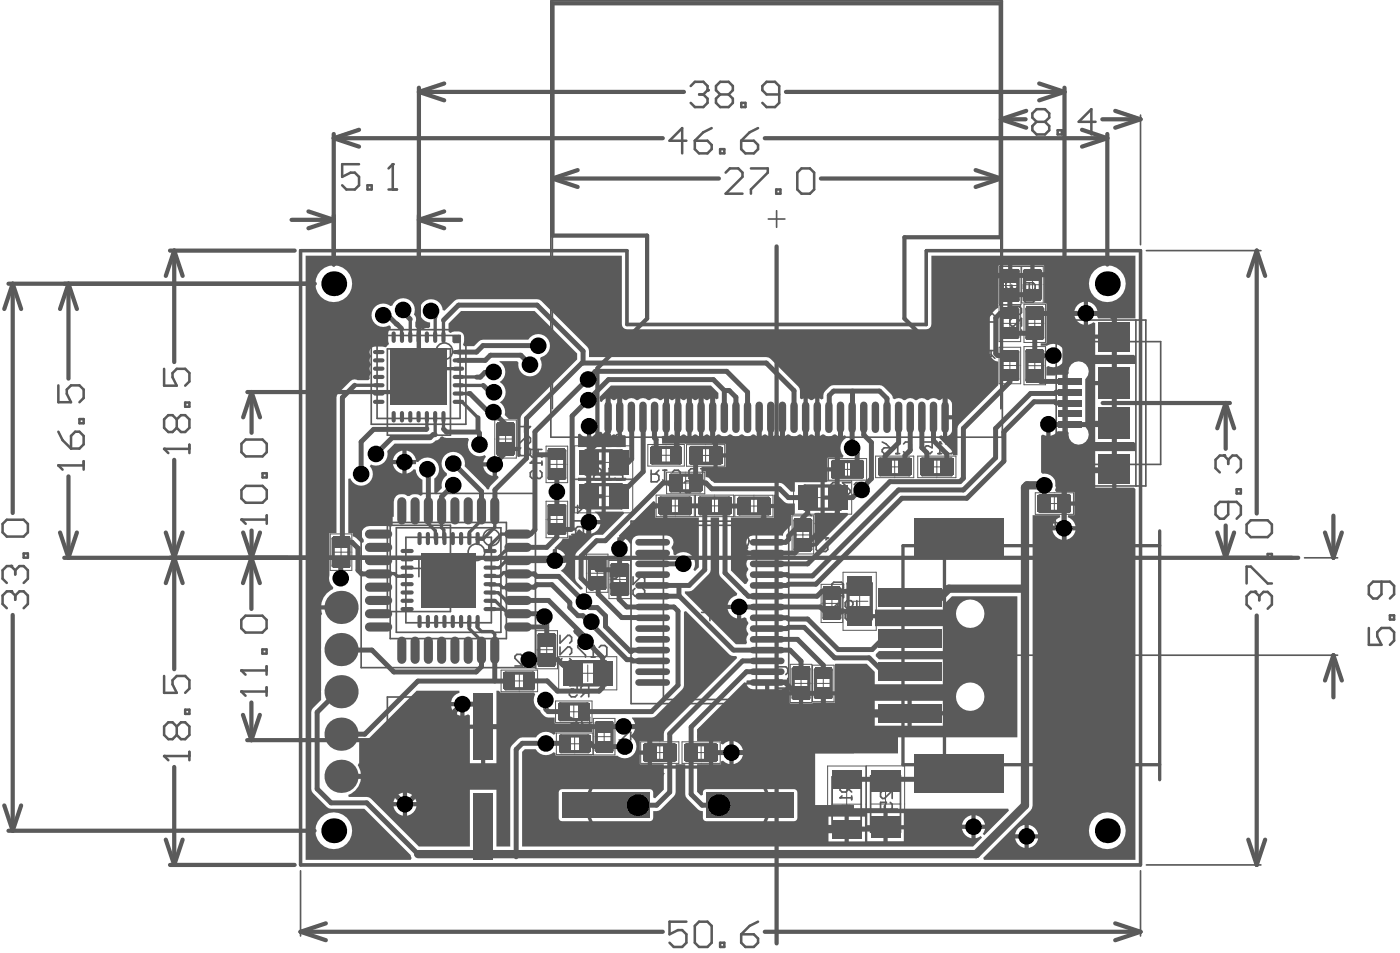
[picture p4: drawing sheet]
<svg xmlns="http://www.w3.org/2000/svg" width="140mm" height="95mm" viewBox="0 0 140 95" stroke-linecap="round" stroke-linejoin="round" font-family="sans-serif">
<path d="M30.1 25h32.6v7.4h30v-7.4h21.4v61.4h-84z" fill="none" stroke="#787878" stroke-width=".33"/>
<g fill="none" stroke="#5a5a5a" stroke-width=".1">
<path d="M99.9 34.7h2.2v3.7h-2.2zM99.9 30.5h2.2v3.6h-2.2zM100 26.6h2.1v3.8h-2.1zM100.2 36.5h1.7M100.2 32.3h1.7M100.2 28.5h1.7M100.2 35.2h1.6v2.7h-1.6zM100.2 31h1.6v2.7h-1.6zM100.3 27.1h1.5v2.9h-1.5zM101 31.5v1.6M101 35.7v1.7M101.1 27.7v1.7"/>
<path d="M102.2 26.6h2.2v3.7h-2.2zM102.4 30.4h2.2v3.8h-2.2zM102.4 34.6h2.2v3.9h-2.2zM102.5 28.5h1.6M102.5 27.1h1.6v2.7h-1.6zM102.7 36.5h1.6M102.7 32.3h1.6M102.7 30.9h1.6v2.9h-1.6zM102.7 35.1h1.6v2.9h-1.6zM103.3 27.6v1.7M103.5 31.5v1.6M103.5 35.7v1.7"/>
<path d="M33 53.4h2.2v3.6h-2.2zM33.3 55.2h1.6M33.3 53.8h1.6v2.8h-1.6zM34.1 54.4v1.6M49.5 42h2.2v3.8h-2.2zM49.7 43.9h1.7M49.8 42.4h1.6v2.9h-1.6zM50.6 43v1.7M54.6 44.6h2.2v3.6h-2.2zM54.6 50.1h2.2v3.6h-2.2zM54.9 51.9h1.6M54.9 46.4h1.6"/>
<path d="M54.9 50.6h1.6v2.7h-1.6zM54.9 45h1.6v2.8h-1.6zM55.7 45.6v1.6M55.7 51.1v1.7M57.5 44.6h5.8v3.3h-5.8zM57.5 47.9h5.8v3.4h-5.8zM58.6 48.4h3.6v2.4h-3.6zM58.6 45.1h3.6v2.3h-3.6zM58.7 55.4h2.1v3.8h-2.1zM58.9 57.3h1.7M59 55.8h1.5v2.9h-1.5zM59.6 49.6h1.6"/>
<path d="M59.6 46.2h1.6M59.7 56.5v1.6M60.4 45.4v1.6M60.4 48.8v1.6M60.9 56h2.2v3.8h-2.2zM61.2 57.9h1.6M61.2 56.5h1.6v2.9h-1.6zM62 57.1v1.7M64.8 44.4h3.7v2.2h-3.7zM65.3 44.7h2.7v1.6h-2.7zM65.6 49.5h3.9v2.1h-3.9zM65.8 45.5h1.7"/>
<path d="M66.1 49.8h2.9v1.5h-2.9zM66.6 44.7v1.6M66.7 47.2h3.8v2.2h-3.8zM66.7 50.6h1.7M67.1 47.5h2.9v1.6h-2.9zM67.5 49.7v1.7M67.8 48.3h1.6M68.6 47.4v1.7M68.7 44.4h3.8v2.2h-3.8zM69.1 44.7h2.9v1.6h-2.9zM69.6 49.5h3.8v2.1h-3.8zM69.8 45.5h1.6"/>
<path d="M70 49.8h2.9v1.5h-2.9zM70.6 44.7v1.6M70.7 50.6h1.6M71.5 49.7v1.7M73.5 49.5h3.8v2.2h-3.8zM74 49.8h2.9v1.6h-2.9zM74.6 50.6h1.6M75.4 49.7v1.7M79.2 51.6h2.2v3.8h-2.2zM79.4 48.1h5.8v3.3h-5.8zM79.5 53.5h1.6M79.5 52h1.6v2.9h-1.6z"/>
<path d="M80.3 52.6v1.7M80.5 48.6h3.6v2.3h-3.6zM81.5 49.7h1.6M82.1 58.4h2.2v3.8h-2.2zM82.3 48.9v1.7M82.4 58.9h1.6v2.9h-1.6zM82.9 45.8h3.8v2.2h-3.8zM83.2 59.5v1.6M83.3 46.1h2.9v1.6h-2.9zM84 46.9h1.6M84.3 57.2h3.4v5.8h-3.4zM84.8 46.1v1.6"/>
<path d="M84.8 58.3h2.4v3.6h-2.4zM86 59.3v1.6M87.6 45.6h3.8v2.1h-3.8zM88 45.9h3v1.6h-3zM88.7 46.7h1.6M89.5 45.8v1.7M91.8 45.6h3.8v2.1h-3.8zM92.3 45.9h2.9v1.6h-2.9zM92.9 46.7h1.6M93.7 45.8v1.7M103.6 49.3h3.8v2.1h-3.8zM104 49.5h2.9v1.6h-2.9z"/>
<path d="M104.6 50.3h1.7M104.7 54.7h3.6v2.2h-3.6zM105.1 55h2.8v1.6h-2.8zM105.5 49.5v1.7M105.7 55.8h1.6M106.5 55v1.6M50.1 67h3.7v2.1h-3.7zM50.6 67.3h2.7v1.5h-2.7zM51.1 68.1h1.7M52 67.2v1.7M53.6 63h2.2v3.8h-2.2zM53.9 64.9h1.6"/>
<path d="M53.9 63.5h1.6v2.9h-1.6zM54.7 64.1v1.7M55.6 70.1h3.6v2.1h-3.6zM55.7 73.3h3.6v2.1h-3.6zM55.9 65.6h5.8v3.4h-5.8zM56 70.4h2.8v1.5h-2.8zM56.1 73.6h2.8v1.5h-2.8zM56.6 71.1h1.6M56.7 74.3h1.6M57 66.1h3.6v2.4h-3.6zM57.4 70.3v1.7M57.5 73.5v1.7"/>
<path d="M58 67.3h1.6M58.8 66.5v1.6M59.4 71.8h2.1v3.7h-2.1zM59.6 73.6h1.7M59.7 72.3h1.5v2.7h-1.5zM60.4 72.8v1.7M64.1 74.1h3.8v2.2h-3.8zM64.5 74.4h3v1.6h-3zM65.2 75.2h1.6M66 74.4v1.6M68.2 74.1h3.8v2.2h-3.8zM68.7 74.4h2.9v1.6h-2.9z"/>
<path d="M69.3 75.2h1.7M70.1 74.4v1.6M79.1 66.4h2.1v3.8h-2.1zM79.3 68.3h1.7M79.3 66.9h1.6v2.9h-1.6zM80.1 67.5v1.6M81.3 66.5h2.1v3.6h-2.1zM81.5 68.3h1.7M81.6 66.9h1.5v2.8h-1.5zM82.4 67.5v1.6M82.4 60.3h1.7M82.8 76.6h3.8v7.6h-3.8z"/>
<path d="M83.2 77.6h3v5.5h-3zM84.7 78.9v3M85.2 60.1h1.6M86.7 76.5h3.8v7.7h-3.8zM87.1 77.5h3v5.7h-3zM88.6 78.9v3M83.2 80.4h3M87.1 80.4h3"/>
</g>
<g fill="none" stroke="#5a5a5a" stroke-width=".17">
<path d="M55.1 .1h45.2v43.6h-45.2zM55.3 17.4v23.4M100.1 11.5v29.3M114.1 11.5v13M37.1 33h9.5v9.4h-9.5zM37.7 33.5h8.3v8.3h-8.3zM38.8 34.9h6.3v8.6h-6.3zM41 37.7h1.7M41.1 39.2h1.6M41.9 36.8v1.7M41.9 38.4v1.6M76.9 21.9h1.6"/>
<path d="M77.7 21.1v1.6M98.4 32.2h.1M98.4 32.2h1.1M98.6 32l-.2 .2M99.1 35v.6l-.1 .2h-.4l-.2-.2v-.6h1.1M99.1 30.8v.6l-.1 .2h-.4l-.2-.2v-.6h1.1M99.1 35.4l.4 .4M99.1 31.2l.4 .4M99.5 36.8h-1.1l.6-.6v.8M99.5 32v.4M100.8 28.1l-.2 .2v.4l.2 .2h.2M101 28.9h.1"/>
<path d="M101 33.2h.1M101 33.2h1.2M101.2 28.7l-.2 .2M101.2 28.5v.2M101.2 31.4l-.2-.2v-.3l.2-.2h.8l.2 .2v.3l-.2 .2M101.2 31.8l-.2 .2v.4l.2 .2h.2l.8-.8v.8M101.2 33l-.2 .2M101.4 27v.5l-.2 .2h-.4l-.2-.2v-.5h1.2M101.4 27.4l.4 .3M101.6 28.1l.2 .2v.4l-.2 .2h-.2l-.2-.2M102.2 33v.4M102.6 29.4l-.2 .2v.4l.2 .2h.8l.1-.2v-.4l-.1-.2"/>
<path d="M103 28.3v.5l.2 .2h.2l.1-.2v-.3l-.1-.2h-.8l-.2 .2v.3l.2 .2M106.7 34.1h9.4v12.3h-9.4zM111.5 39.5v1.6M113.6 32v16.5l1 .1v-16.6h-8.9v16.6h7.9M114.7 25h11.4M32 55l-.2-.1h-.1l-.2 .1v.4l.2 .2h.1l.2-.2M32 55l.2-.1h.2l.2 .1v.4l-.2 .2h-.2l-.2-.2M32 55v.4M32.2 53.7v.6l-.2 .2h-.3l-.2-.2v-.6h1.1M32.2 54.1l.4 .4M36.1 49.3h17.5v17.4h-17.5zM38.8 52.5h6.3v8.6h-6.3z"/>
<path d="M39 52.2h11.7v11.6h-11.7zM39.6 52.8h10.5v10.4h-10.5zM40.6 53.7h8.6v8.5h-8.6zM41.1 56.8h1.6M41.9 56v1.6M44 58h1.7M44.8 57.2v1.7M44.9 57.1v1.7M51.9 43.6v.8l.8-.8h.2l.2 .2v.4l-.2 .2M52.1 44.8l-.2 .2v.3l.2 .2h.8l.2-.2v-.3l-.2-.2M52.5 42.4v.8l.6-.6h-1.2M53.1 46.3h.1"/>
<path d="M53.1 46.3h1.1M53.2 47.1l-.1 .1v.4l.1 .2h.2M53.2 46.1l-.1 .2M53.4 47.8h.1M53.6 47.6l-.2 .2M53.6 47.4v.2M53.8 44.9v.6l-.2 .2h-.4l-.1-.2v-.6h1.1M53.8 45.3l.4 .4M54 47.1l.2 .1v.4l-.2 .2h-.2l-.2-.2M54.2 46.1v.4M57.2 53.4h1.2v-.6l-.2-.2h-.4l-.2 .2v.6M57.2 52.6l.4 .4"/>
<path d="M57.2 51.9v.4M57.2 52.1h1.2M57.8 50.5v.8l.6-.6h-1.2M58.4 52.1h.1M58.4 52.1l-.2 .2M59.4 44h.6l.2-.2v-.2l-.2-.2h-.4l-.2 .2v.8l.2 .2h.4l.2-.2M59.6 47.4l-.2-.2v-.2l.2-.2h.4l.2 .2v.2l-.2 .2M59.6 47.4l-.2 .2v.2l.2 .2h.4l.2-.2v-.2l-.2-.2M59.6 47.4h.4M60.7 48h.4M60.7 44.6h.4M60.9 46.8h.1"/>
<path d="M60.9 43.4h.1M60.9 43.4v1.2M60.9 46.8v1.2M60.9 46.8l.2 .2M60.9 43.4l.2 .2M61.1 57.2l.2-.2h.2l.2 .2v.6h-.4l-.2-.2zM61.3 58.2l-.2 .2v.4l.2 .2h.7l.2-.2v-.4l-.2-.2M61.5 43.6l.2-.2h.4l.2 .2v.8l-.2 .2h-.4l-.2-.2M61.5 47l.2-.2h.4l.2 .2v.8l-.2 .2h-.4l-.2-.2M62.2 57l-.2 .4-.3 .4M63.1 52.1h15.8v18.2h-15.8zM63.3 57.6v.8l.8-.8h.2l.2 .2v.4l-.2 .2"/>
<path d="M63.5 58.8l-.2 .2v.4l.2 .2h.8l.2-.2v-.4l-.2-.2M65.1 47v1.2h.6l.2-.2v-.4l-.2-.2h-.6M65.9 47l-.4 .4M66.3 48l.2 .2M66.3 47h.4M66.4 52.5h9.3v17.4h-9.3zM66.5 48.2h.1M66.5 47v1.2M67.3 47.2l.2-.2h.4l.1 .2v.4l-.1 .2h-.2l-.4-.2v.7l.7 .7v.2M67.3 48.2h.7M67.3 48.1h.7M68.4 48.3l.2-.2h.4l.2 .2v.7l-.2 .2h-.4l-.2-.2"/>
<path d="M69.7 47l-.2-.2h-.4l-.2 .2v.8l.2 .2h.4l.2-.2M70.1 46.8h.4M70.1 47.8l.2 .2M70.3 48h.1M70.3 46.8v1.2M71.1 46.8h.3M71.1 47.8l.1 .2M71.2 48h.1M71.2 46.8v1.2M74.5 52.1l-.2-.2h-.3l-.2 .2v.8l.2 .2h.3l.2-.2M74.9 51.9h.4M74.9 52.9l.2 .2"/>
<path d="M75.1 53.1h.1M75.1 51.9v1.2M75.9 52.1l.2-.2h.4l.2 .2v.2l-.2 .2M76.3 52.5h.2M76.5 52.5l.2 .2M76.7 52.7h.1M76.7 52.7v.2l-.2 .2h-.4l-.2-.2M81.2 51.5l-.2-.2h-.4l-.2 .2v.8l.2 .2h.4l.2-.2M81.5 51.3h.4M81.5 52.3l.2 .2M81.6 53.6v.4M81.6 53.8h1.2"/>
<path d="M81.7 52.5h.1M81.7 51.3v1.2M81.8 54.3l-.2 .2v.4l.2 .2h.8l.2-.2v-.4l-.2-.2M82.8 53.8h.1M82.8 53.8l-.2 .2M83.2 59.5h.1M83.2 59.5h1.2M83.3 51.3h-.8l.8 .8v.2l-.2 .2h-.4l-.2-.2M83.4 59l-.2-.2v-.4l.2-.2h.8l.2 .2v.4l-.2 .2M83.4 59.3l-.2 .2M83.9 48.4l-.2-.2h-.4l-.2 .2v.8l.2 .2h.4l.2-.2M84.4 59.3v.4"/>
<path d="M85.1 48.2h-.8l.8 .8v.2l-.2 .2h-.4l-.2-.2M85.4 48.4l.2-.2h.4l.2 .2v.2l-.2 .2M85.8 48.8h.2M86 48.8l.2 .2M86.2 49h.1M86.2 49v.2l-.2 .2h-.4l-.2-.2M88.3 45l.2-.2h.5v.3l-.2 .2h-.3l-.2-.2zM88.3 44.2l.3 .2 .4 .4M89.6 45.3h.4M89.8 44.2h.1M89.8 44.2v1.1M89.8 44.2l.2 .2"/>
<path d="M90.4 44.4l.2-.2h.4l.2 .2v.7l-.2 .2h-.4l-.2-.2M92.5 44.2h.7v.6l-.3-.2h-.2l-.2 .2v.3l.2 .2h.4l.1-.2M93.8 45.3h.4M94 44.2h.1M94 44.2v1.1M94 44.2l.2 .2M94.6 44.4l.2-.2h.4l.2 .2v.7l-.2 .2h-.4l-.2-.2M104.6 51.8l-.2-.1h-.4l-.2 .1v.8l.2 .2h.4l.2-.2M105.6 51.7v1.1l-.6-.6h.8M110.6 40.3h1.7M112.6 52.9v25.2M130.5 55.8h3.3"/>
<path d="M38.8 69.7h6.3v8.6h-6.3zM41.1 74h1.6M41.9 73.1v1.7M52.3 65.6l-.2-.2h-.4l-.2 .2v.2l.8 .8h-.8M53.1 66.2l-.4 .4M53.4 66.2h-.5l-.2-.2v-.4l.2-.2h.5v1.2M56 63.5v.8l.8-.8h.2l.2 .2v.4l-.2 .2M56 64.7v.7l.8-.7h.2l.2 .2v.3l-.2 .2M56.2 65.8l-.2 .2v.4l.2 .2h.8l.2-.2v-.4l-.2-.2M57 68.5h.7v.6l-.4-.2h-.1l-.2 .2v.4l.2 .1h.3l.2-.1M57 71.7l.4 .2 .4 .4M57 72.5l.2-.2h.6v.4l-.2 .1h-.4l-.2-.1z"/>
<path d="M58.5 69.3l-.4 .3M58.6 64.5h-.8v.2l.8 .8v.2M58.6 72.5l-.4 .3M58.9 69.3h-.6l-.2-.2v-.4l.2-.2h.6v1.1M59 72.5h-.6l-.2-.2v-.4l.2-.2h.6v1.1M59.2 65.7h.3M59.3 64.5h.1M59.3 64.5v1.2M59.3 64.5l.2 .2M59.9 64.7l.2-.2h.4l.2 .2v.8l-.2 .2h-.4l-.2-.2M61.9 75.1h1.2v-.6l-.2-.2h-.4l-.2 .2v.6M61.9 74h.2l.8-.8h.2v.8"/>
<path d="M61.9 74.3l.4 .4M65.1 76.7l-.2-.2h-.4l-.2 .2v.8l.2 .2h.4l.2-.2M65.5 76.7l.2-.2h.4l.2 .2v.2l-.2 .2M65.9 77.1h.2M66.1 77.1l.2 .2M66.3 77.3h.1M66.3 77.3v.2l-.2 .2h-.4l-.2-.2M70.1 73.3l-.2-.2v-.2l.2-.2h.3l.2 .2v.2l-.2 .2M70.1 73.3l-.2 .2v.2l.2 .2h.3l.2-.2v-.2l-.2-.2M70.1 73.3h.3M70.2 61.2h1.6M71 60.4v1.6"/>
<path d="M71 72.9l.2-.2h.4l.2 .2v.8l-.2 .2h-.4l-.2-.2M77.6 68h.1M77.6 69l.2-.2h.8l.2 .2v.4l-.2 .1h-.8l-.2-.1zM77.6 68h1.2M77.8 67.4l-.2-.2v-.4l.2-.2h.8l.2 .2v.4l-.2 .2M77.8 67.8l-.2 .2M78.8 67.8v.4M83.2 77.6h3v5.5h-3zM83.9 69.8h1.1v-.6l-.2-.2h-.4l-.2 .2v.6M83.9 69l.3 .4M84 79.7h.1M84 79.7h1.2"/>
<path d="M84.2 79.5l-.2 .2M84.4 60.9h-1.2l.6-.6v.8M84.4 67.9v.5l.2 .2h.2l.2-.2v-.3l-.2-.2h-.8l-.1 .2v.3l.1 .2M84.7 61.2l-.1 .2v.4l.1 .2h.8l.2-.2v-.4l-.2-.2M84.8 78.4v.6l-.2 .2h-.4l-.2-.2v-.6h1.2M84.8 78.8l.4 .4M85.2 79.5v.4M85.7 60v.8h-.6l.2-.4v-.2l-.2-.2h-.4l-.1 .2v.4l.1 .2M87.1 77.5h3v5.7h-3zM88.3 78.6l-.2-.1v-.4l.2-.2h.8l.2 .2v.4l-.2 .1M88.3 79l-.2 .2v.4l.2 .2h.2l.8-.8v.8M101.7 65.5h32.1"/>
<path d="M30.1 87v6.6M84 80.7l.2-.2h.8l.2 .2v.4l-.2 .2h-.8l-.2-.2zM89.1 80.2l.2 .2v.4l-.2 .2h-.4l-.2-.2v-.2l.2-.4h-.6v.8M114.1 87v6.6M114.7 86.4h11.4"/>
<circle cx="44.4" cy="35.1" r=".83"/>
<circle cx="47.7" cy="55.2" r=".83"/>
<circle cx="49.2" cy="53.7" r=".83"/>
<circle cx="74.1" cy="54.1" r=".83"/>
</g>
<g fill="none" stroke="#5a5a5a" stroke-width=".33">
<path d="M30.1 25h32.6v7.5h30v-7.5h21.4v61.4h-84zM100.2 35.2h1.6v2.7h-1.6zM100.2 31h1.6v2.7h-1.6zM100.3 27.1h1.5v2.9h-1.5zM102.5 27.1h1.6v2.7h-1.6zM102.7 30.9h1.6v2.9h-1.6zM102.7 35.1h1.6v2.9h-1.6zM33.3 53.8h1.6v2.8h-1.6zM49.8 42.4h1.6v2.9h-1.6zM54.9 45h1.6v2.8h-1.6zM54.9 50.6h1.6v2.7h-1.6zM58.6 45.1h3.6v2.3h-3.6z"/>
<path d="M58.6 48.4h3.6v2.4h-3.6zM59 55.8h1.5v2.9h-1.5zM61.2 56.5h1.6v2.9h-1.6zM65.3 44.7h2.7v1.6h-2.7zM66.1 49.8h2.9v1.5h-2.9zM67.1 47.5h2.9v1.6h-2.9zM69.1 44.7h2.9v1.6h-2.9zM70 49.8h2.9v1.5h-2.9zM74 49.8h2.9v1.6h-2.9zM79.5 52h1.6v2.9h-1.6zM80.5 48.6h3.6v2.3h-3.6zM82.4 58.9h1.6v2.9h-1.6z"/>
<path d="M83.3 46.1h2.9v1.6h-2.9zM84.8 58.3h2.4v3.6h-2.4zM88 45.9h3v1.6h-3zM92.3 45.9h2.9v1.6h-2.9zM94.6 54.5l-.1 1v20.3l.1 .6M104 49.5h2.9v1.6h-2.9zM105.1 55h2.8v1.6h-2.8zM116 54.5h-25.7v21.9h25.7M116 53.1v24.8M50.6 67.3h2.7v1.5h-2.7zM53.9 63.5h1.6v2.9h-1.6zM56 70.4h2.8v1.5h-2.8z"/>
<path d="M56.1 73.6h2.8v1.5h-2.8zM57 66.1h3.6v2.4h-3.6zM59.7 72.3h1.5v2.7h-1.5zM64.5 74.4h3v1.6h-3zM68.7 74.4h2.9v1.6h-2.9zM73.1 76.7h-10.5a3.8 3.8 0 0 0-3.9 3.8 3.8 3.8 0 0 0 3.9 3.8M73.1 76.7a3.8 3.8 0 0 1 3.8 3.8 3.8 3.8 0 0 1-3.8 3.8M79.3 66.9h1.6v2.9h-1.6zM81.6 66.9h1.5v2.8h-1.5zM62.6 84.3h10.5"/>
</g>
<g fill="none" stroke="#5a5a5a" stroke-width=".42">
<path d="M33.4 13.4v13M33.4 13.8l2.5 .9M33.4 13.8h32.9M35.9 13l-2.5 .8M41.9 8.8v29.6M41.9 9.2l2.5 .8M41.9 9.2h26.5M44.4 8.3l-2.5 .9M55.3 17.8l2.5 .9M55.3 17.8h16.6M57.8 17l-2.5 .8M76.5 13.8h34.3"/>
<path d="M78.6 9.2h27.9M82.1 17.8h18M97.6 17l2.5 .8M100.1 11.9l2.6 .9M100.1 11.9h2.5M100.1 17.8l-2.5 .9M102.7 11.1l-2.6 .8M104 8.3l2.5 .9M106.5 9.2l-2.5 .8M106.5 8.8v46.5M108.2 13l2.6 .8M110.3 11.9h3.8"/>
<path d="M110.8 13.4v13M110.8 13.8l-2.6 .9M111.6 11.1l2.5 .8M114.1 11.9l-2.5 .9M.8 28.4h30.7M1.3 28.4l-.9 2.5M1.3 28.4v22.9M1.3 28.4l.8 2.5M6.9 28.4v9.4M6.9 28.4l.8 2.5M6.9 28.4l-.9 2.5M17 25h12.5"/>
<path d="M17.4 25v11.2M17.4 25l.9 2.6M17.4 25l-.8 2.6M24.7 39.2h16.4M25.2 39.2v4.1M25.2 39.2l-.9 2.5M25.2 39.2l.8 2.5M29.2 22h4.2M30.9 21.1l2.5 .9M33.4 22l-2.5 .8M41.9 22l2.5 .8M41.9 22h4.2"/>
<path d="M44.4 21.1l-2.5 .9M77.7 24.6v69.7M125.7 25l-.8 2.6M125.7 25v26.3M125.7 25l.9 2.6M6 53.2l.9 2.6M6.4 55.8h35.9M6.9 47.6v8.2M7.7 53.2l-.8 2.6M16.6 53.2l1.7 5.1M17.4 46v20.9M18.3 53.2l-1.7 5.1"/>
<path d="M24.3 58.3l.9-2.5v5.1M24.3 53.2l1.7 5.1M25.2 53v2.8l.8-2.6M43 55.8h86.9M95.5 43.6v-6.8l-5-5v-8.1h9.6v-23.4h-44.8v23.2h9.4v8.3l-4.9 5v6.8M110.3 40.3h12.7M121.8 53.2l.8 2.6M122.6 40.3l-.8 2.5M122.6 40.3v4.6M122.6 52.5v3.3M122.6 40.3l.9 2.5M123.5 53.2l-.9 2.6"/>
<path d="M132.5 53.2l.9 2.6M133.4 51.5v4.3M134.2 53.2l-.8 2.6M1.3 61.5v21.5M17.4 76.7v9.7M24.3 71.4l.9 2.6M24.7 74h14.1M25.2 70.2v3.8M26 71.4l-.8 2.6M125.7 61.5v24.9M133.4 65.5l.8 2.5M133.4 65.5l-.9 2.5"/>
<path d="M133.4 65.5v4.2M.4 80.5l.9 2.5M.8 83h30.7M2.1 80.5l-.8 2.5M16.6 83.9l.8 2.5M17 86.4h12.5M18.3 83.9l-.9 2.5M30.1 93.1l2.5 .9M30.1 93.1h36.2M32.6 92.3l-2.5 .8M76.5 93.1h37.6M111.6 92.3l2.5 .8"/>
<path d="M114.1 93.1l-2.5 .9M124.9 83.9l.8 2.5M126.6 83.9l-.9 2.5"/>
</g>
<g fill="none" stroke="#5a5a5a" stroke-width=".25">
<path d="M35.9 16.4h-1.7v1.3l.9-.4h.4l.4 .4v.8l-.4 .4h-.8l-.5-.4M36.8 18.5h.4v.4h-.4zM38.9 18.9h.8M39.3 16.4h.1M39.3 16.4v2.5M39.3 16.4l-.4 .4M68.7 14.1h-1.7l1.2-1.3v2.5M69.1 8.6l.4-.4h.9l.4 .4v.4M69.5 14.1h1.3l.4 .4v.4l-.4 .4h-.9l-.4-.4zM69.9 9.4h.5M70.4 9.4l.4 .5v.4l-.4 .4h-.9l-.4-.4M70.8 9h.1"/>
<path d="M70.8 9l-.4 .4M71.2 12.8l-.8 .4-.9 .9M72 14.9h.5v.4h-.5zM72 9.4l-.4 .5v.4l.4 .4h.9l.4-.4v-.4l-.4-.5M72 9.4l-.4-.4v-.4l.4-.4h.9l.4 .4v.4l-.4 .4M72 9.4h.9M72.6 17.3l.4-.5h.9l.4 .5v.4l-1.7 1.7h1.7M74.1 14.1h1.3l.4 .4v.4l-.4 .4h-.8l-.5-.4zM74.2 10.3h.4v.4h-.4zM75.1 16.8h1.7v.5l-1.7 1.6v.5M75.8 12.8l-.8 .4-.9 .9M77.7 18.9h.4v.5h-.4z"/>
<path d="M78 9.4h-1.3l-.4-.4v-.4l.4-.4h.8l.5 .4v1.7l-.5 .4h-.8l-.4-.4M79.8 17.3l.4-.5h.8l.4 .5v1.6l-.4 .5h-.8l-.4-.5zM103.7 12.2l-.4-.4v-.5l.4-.4h.8l.5 .4v.5l-.5 .4M103.7 12.2l-.4 .4v.4l.4 .4h.8l.5-.4v-.4l-.5-.4M103.7 12.2h.8M105.8 13h.4v.4h-.4zM109.6 12.2h-1.7l1.3-1.3v2.5M5.8 38.5v1.7h1.3l-.4-.8v-.5l.4-.4h.8l.5 .4v.9l-.5 .4M16.4 36.9v1.6h1.3l-.4-.8v-.4l.4-.4h.8l.4 .4v.8l-.4 .4M.3 52.4l.4-.5h1.7l.4 .5v.8l-.4 .4h-1.7l-.4-.4zM1.1 59.1h.1M1.1 56.6h.1"/>
<path d="M1.1 59.1h-.4l-.4 .4v.9l.4 .4M1.1 56.6h-.4l-.4 .4v.8l.4 .5M1.1 59.1l.4 .4M1.1 56.6l.4 .4M1.5 59.5l.4-.4h.5l.4 .4v.9l-.4 .4M1.5 57v.4M1.5 59.5v.4M1.5 57l.4-.4h.5l.4 .4v.8l-.4 .5M2.4 55.3h.4v.4h-.4zM5.8 46.5h.1M5.8 46.5h2.6M5.8 46.5l.5 .4"/>
<path d="M5.8 43.1l.5 .9 .8 .8M7.1 43.6l.4-.5h.4l.5 .5v.8l-.5 .4h-.8zM7.9 41.9h.5v.4h-.5zM8.4 46.1v.8M16.4 44.9h.1M16.4 44.9h2.5M16.4 44.9l.4 .4M17.7 41.9l.4-.4h.4l.4 .4v.9l-.4 .4h-.4l-.4-.4M17.7 41.9l-.4-.4h-.5l-.4 .4v.9l.4 .4h.5l.4-.4M17.7 41.9v.9M18.5 40.2h.4v.5h-.4zM18.9 44.4v.9"/>
<path d="M24.2 51.9h.1M24.2 44.4l.4-.5h1.7l.4 .5v.8l-.4 .4h-1.7l-.4-.4zM24.2 49l.4-.4h1.7l.4 .4v.8l-.4 .4h-1.7l-.4-.4zM24.2 51.9h2.5M24.2 51.9l.4 .5M26.3 47.3h.4v.4h-.4zM26.7 51.5v.9M122.4 45.5h.1M122.4 45.5h-.4l-.4 .5v.8l.4 .4M122.4 45.5l.5 .5M122.9 50.2v1.2l-.5 .4h-.4l-.4-.4v-.8l.4-.4h1.7l.4 .4v.8l-.4 .4M122.9 46l.4-.5h.4l.4 .5v.8l-.4 .4"/>
<path d="M122.9 46v.4M123.7 48.9h.4v.4h-.4zM124.7 52.4l.4-.4h1.7l.4 .4v.9l-.4 .4h-1.7l-.4-.4zM124.7 58.3v-1.7h.4l1.7 1.7h.4M125.6 59.2h.1M125.6 59.2h-.5l-.4 .4v.8l.4 .4M125.6 59.2l.4 .4M126 59.6l.4-.4h.4l.4 .4v.8l-.4 .4M126 59.6v.4M126.8 55.4h.4v.4h-.4zM138.2 58.1v1.3l-.4 .4h-.4l-.5-.4v-.8l.5-.5h1.6l.5 .5v.8l-.5 .4M16.4 75.6h.1"/>
<path d="M16.4 67.6v1.6h1.3l-.4-.8v-.4l.4-.4h.8l.4 .4v.8l-.4 .4M16.4 75.6h2.5M16.4 75.6l.4 .4M17.7 72.6l.4-.4h.4l.4 .4v.9l-.4 .4h-.4l-.4-.4M17.7 72.6l-.4-.4h-.5l-.4 .4v.9l.4 .4h.5l.4-.4M17.7 72.6v.9M18.5 70.9h.4v.5h-.4zM18.9 75.1v.9M24.1 69.1h.1M24.1 67h.1M24.1 62l.5-.5h1.6l.5 .5v.8l-.5 .4h-1.6l-.5-.4zM24.1 69.1h2.6"/>
<path d="M24.1 69.1l.5 .4M24.1 67h2.6M24.1 67l.5 .4M26.2 64.9h.5v.4h-.5zM26.7 66.6v.8M26.7 68.7v.8M136.9 62.8v1.7h1.3l-.4-.9v-.4l.4-.4h.8l.5 .4v.8l-.5 .5M139 61.5h.5v.4h-.5zM68.7 92.1h-1.7v1.3l.8-.4h.4l.5 .4v.8l-.5 .4h-.8l-.4-.4M69.5 92.5l.4-.4h.9l.4 .4v1.7l-.4 .4h-.9l-.4-.4zM72 94.2h.5v.4h-.5zM74.1 93.4h1.3l.4 .4v.4l-.4 .4h-.8l-.5-.4z"/>
<path d="M75.8 92.1l-.8 .4-.9 .9"/>
</g>
<g fill="#5a5a5a">
<path d="M70.7 79.2h8.7v2.5h-8.7z"/>
<path d="M56.2 79.2h8.8v2.5h-8.8z"/>
<path d="M44.9 32.3l1.2-1.2h7.4l4.2 4.2v.6l-5.6 5.7v4l-.2 .1-.2-.1v-.5h-1.1v-.4h1.1v-2.8h-.8l-.4-.4a1.15 1.15 0 0 0-.5-1.3 1.19 1.19 0 0 0 0-2 1.17 1.17 0 0 0 0-2v-.1h1.7l.2 .2a1.17 1.17 0 0 0 1.3 1.3 1.17 1.17 0 0 0 .8-1.7l.1-.2a1.17 1.17 0 0 0 .7-1.8 1.17 1.17 0 0 0-2 .1h-4.5l-.4 .1-.5 .5h-1l-.1-.2a.84 .84 0 0 0-.1-1.1 .84 .84 0 0 0-1.1 0l-.2-.1z"/>
<path d="M61.9 53.5l3.5-3.4 .2 .1v.2h1v.2h.2v1.1h3.1v5l-.4 .4-.1-.2a1.17 1.17 0 0 0-.3-1.5 1.17 1.17 0 0 0-1.6 .1l-.1-.1-.2-.7a.68 .68 0 0 0 .1-.8 .68 .68 0 0 0-.6-.4h-2.8a.66 .66 0 0 0-.7 .8h-.2a1.09 1.09 0 0 0-.8-.6v1.2h-.4v-1.2h.2zM65.6 50.8v.9h.7v-.9z"/>
<path d="M73.1 51.7h3.1v-1.1h.2v-.2h1v-1h.3l.9 .9h.9v1l-.1 .2h-.2v1l-.7 .6-.2 .5-3-.1a.68 .68 0 0 0-.6 .4 .68 .68 0 0 0 .2 .8l-.2 .4h2v.4h-2l.2 .4a.68 .68 0 0 0 0 .9v.2a.68 .68 0 0 0 0 .9 .52 .52 0 0 1-.4 .5l-1.4-1.4zM76.6 50.8v.9h.8v-.9z"/>
<path d="M34.8 47.9l.3-.1a1.17 1.17 0 0 0 1.7 .6 1.17 1.17 0 0 0 .2-1.8l.1-.2a1.16 1.16 0 0 0 1.3-.1 1.16 1.16 0 0 0 .3-1.2l.8-.8h3.5l.8-.3 .4-.4 .5 .2h2.1l.1 .1a1.16 1.16 0 0 0 .3 1.4 1.16 1.16 0 0 0 1.3 .2l.1 .1-.2 .6h1.1v.2h.2v1.2l.1-.1 .1 .2-.8 .8-.2 .4h-.2l-2.2-2.3a1.17 1.17 0 0 0-1.6-1.4 1.17 1.17 0 0 0-.2 2.1v.2a1.14 1.14 0 0 0-.5 1.3l-.6 .6-.2-.1v-1.5a1.16 1.16 0 0 0 .2-1.7 1.16 1.16 0 0 0-1.8 .1l-.2-.1v.3h-.9v.9l.3-.1 .4-.3h.2a1.12 1.12 0 0 0 .7 1v1.6l-.2 .1a.8 .8 0 0 0-1.1 0h-.2a.8 .8 0 0 0-.9-.2 .8 .8 0 0 0-.5 .7v1.6h-.1v.8l-.2 .1h-2.1a.8 .8 0 0 0-.8 .5 .8 .8 0 0 0 .2 .8l-.1 .3-.2 .1-.5-.5-.3-.2v-.3h-.5zM40.7 45v1h.9a1.13 1.13 0 0 0-.9-1zM39.6 45.4l-.3 .6h1v-1zM39.3 46.4a1.13 1.13 0 0 0 1 .9v-.9zM48.4 46.6a1.12 1.12 0 0 0 .9 1v-1z"/>
<path d="M71.1 51.7h.8l.1 5.8 1.8 1.8-.1 .2a1.13 1.13 0 0 0-.9 .9h1.1v.3h.3v1.1l.3-.1 .2 .1 .2 .5a.68 .68 0 0 0 0 1v.1a.65 .65 0 0 0-.2 .8l-.1 .2h-1l-5.1-5.1v-.2h.7l.2-.2 1.7-1.7zM72.8 60.9a1.13 1.13 0 0 0 .9 .9v-.9z"/>
<path d="M52.2 75.2l.3-.3h1.1a1.16 1.16 0 0 0 1.8 .3l.2 .1v.2h6.2a1.17 1.17 0 0 0 1.7-.2 1.17 1.17 0 0 0-.4-1.7v-.1a1.05 1.05 0 0 0 .4-.7h-1.1v-.4h1.1l-.3-.7h2.2l3-3v-7.5l.2-.1 4.3 4.3 .2 .1 .6 .1v.2l-7.1 7.1-.2 .4v.8h-1.2v2.3h1.2v2.5l-.9 .9-.2-.1v-.5a.34 .34 0 0 0-.3-.3h-8.8a.34 .34 0 0 0-.3 .3v2.5a.34 .34 0 0 0 .3 .4h8.8a.34 .34 0 0 0 .3-.4v-.6l.6-.1 .2-.1 1.4-1.5 .1-3h.9l.1 3.2 1.2 1.3 .5 .2v.6a.34 .34 0 0 0 .4 .4h8.7a.34 .34 0 0 0 .4-.4v-2.5a.34 .34 0 0 0-.4-.3h-8.7a.4 .4 0 0 0-.4 .5l-.2 .1-.4-.4v-2.7h1.2v-2.3h-1.2v-1.2l4.8-4.7h.2v-.2h2v.2h.3v.7h1.2l.2-.1 .4-.3 .2 .1v.5h1.1v.2h.2v1l1.8-.1v-.9h.3v-.2h1.1l.1-2.8h3.1l.8 .9v1.2h7v-2.5h-6.6l-.3-.3v-.2l.3-.3h6.6v-2.5h-7v-.8h-1.5v-.4h1.5v-.5h7v-.6l.7-.7h6.6v14.1h-12v1.6h-8.3v5.2h3.9v.3h15.5v.2l-2.4 2.5-.2-.2 .2-.5h-.9v1l.5-.2 .1 .1-.9 .9h-45.1zM95.6 61.3a1.45 1.45 0 0 0 2.9 0 1.45 1.45 0 0 0-2.9 0zM74.7 68.4a.65 .65 0 0 0 .6 .5h1.2v-.5zM82.6 69.5v.7h.9v-.7zM79 69.5v.8h.9v-.8zM95.6 69.6a1.45 1.45 0 0 0 2.9 0 1.45 1.45 0 0 0-2.9 0zM91.2 70v1.1h3.3v-1.1zM87.5 70v1.1h3.3v-1.1zM91.2 71.5v1h3.3v-1zM87.5 71.5v1h3.3v-1zM73.4 74.1v.9h.9a1.12 1.12 0 0 0-.9-.9zM64 74.1v.9h.8v-.9zM73.4 75.4v1a1.12 1.12 0 0 0 .9-1zM71.3 74.1v2.3h.8v-.3l.2-.1 .3 .2 .4 .2v-2.3l-.4 .1-.3 .2-.2-.1v-.2zM64 75.4v1h.8v-1zM97.6 81.5v.9h.9a1.13 1.13 0 0 0-.9-.9zM96.6 81.8l-.4 .6h1v-.9zM88.8 81.3v1.2h1.6v-1.2zM86.8 81.3v1.2h1.6v-1.2zM84.9 81.6v1.1h1.6v-1.1zM82.9 81.6v1.1h1.6v-1.1zM96.2 82.8a1.13 1.13 0 0 0 1 1v-1zM88.8 82.9v1.2h1.6v-1.2zM86.8 82.9v1.2h1.6v-1.2zM84.9 83.1v1h1.6v-1zM82.9 83.1v1h1.6v-1z"/>
<path d="M36 74h.5l.4-.2 4.8-4.8h4.3v.2a1.14 1.14 0 0 0-.9 1h1.2v.2h.2v1.1l.3-.1 .2 .1v.9h2.7v-3.4h.2l.1 .2h3.4l.1 .2a1.16 1.16 0 0 0 .5 1.6 1.14 1.14 0 0 0 1.5 .7v.6h3.8v.1h1.1v.4h-1.1v.4h-3.7v.1l-.2 .1a1.16 1.16 0 0 0-1.8 .3h-1.3a1.7 1.7 0 0 0-1.3 1.2v9.7h-1.3v-5.7h-2.7v5.7h-5.1l-4.8-4.8-.4-.1h-1.8l-.1-.3a1.89 1.89 0 0 0 1.3-1.6h-2v-.4h2v-.3l-.3-.6 .1-.2v-2.1zM45.1 70.6a1.12 1.12 0 0 0 .9 .9v-.9zM48.5 72.8v3.5h1.2v-3.5zM47 72.8v3.5h1.1v-3.5zM40.7 79.2v1h1a1.12 1.12 0 0 0-1-1zM39.7 79.5l-.3 .7h.9v-1zM40.7 80.6v.9a1.12 1.12 0 0 0 1-.9zM39.4 80.6a1.13 1.13 0 0 0 .9 .9v-.9z"/>
<path d="M30.6 25.6h31.6v6.8a.51 .51 0 0 0 .5 .5h30l.3-.1 .2-.4v-6.8h20.4v6.2h-1.9v3.7h1.7l.2 .1v.8h-1.9v1.9h-.2v.2h-1.9v3.6h1.9v.2h.2v1.9h1.7l.2 .1v.8h-1.9v3.6h1.7l.2 .2v37h-15.2v-.2l4.8-4.9 .1-29.3h2.7l.1 .2a1.12 1.12 0 0 0-.8 .9h2.3v-.1a1.14 1.14 0 0 0-.8-.8l.1-.2h.6v-1h-1v-.2h-.2v-1.1h-.6l-.2-.2 .1-.2a1.16 1.16 0 0 0-1.3-1.4l-.2-.2v-3.7l.2-.1 .4 .1v-1.1h.4v1.1l.4-.1 .3-.3h1l.1 .2a1.01 1.01 0 0 0 1.1 1.1 1.01 1.01 0 0 0 .8-1.4 1.01 1.01 0 0 0-1.5-.4h-.2v-.4h1.5v-4.3a1.01 1.01 0 0 0-.4-1.7 1.01 1.01 0 0 0-1.3 1.1l-.1 .2h-2.1v-.8l.1-.1a1.18 1.18 0 0 0 1.7-1.2 1.18 1.18 0 0 0-1.8-.8h-.6v-.3h.6v-2.8h-1.2v-.4h1.2v-.8h-.3v-2.6h-1.1v-.2h-.2v-1h-1.8v1h-.2v.3h-1.2v3l-.7 .5-.2 .5v3.5a.93 .93 0 0 0 .9 .8v2.4l-4.1 4.1v2.9h-.5v-.4l-.2-.1-1.1-1.2v-.2l.2-.1 .1 .1v-3.8l-.4 .2a.72 .72 0 0 0-1 0l-.7-.2-.6 .2a.72 .72 0 0 0-1.1 0l-.6-.2-.4 .1-.2-.1a2.05 2.05 0 0 0-1.1-1.3h-4.8a1.28 1.28 0 0 0-1 1.3l-.2 .1-.2-.1v3.8l.4-.2a.72 .72 0 0 0 1 0l.5 .2v-1.9h.4v1.9l.2-.1 .1 .1v.2a1.16 1.16 0 0 0-.2 1.8l-.1 .2h-.3v1.1h-.2v.2h-1v1l-.1 .1h-.2v1.3h1.3v.2h.2v1.6h.8l.1 .2-3.2 3.1h-.2v.1h-1.2v-.5h1.2v-2.8l.1-.1h.5v-3.1h-2.6v.9h-.4l-.7-.7-.4-.1h-6.6l-.4-.4-.4-.2v-.6h-.4v-.4h1.2v-2.3l-3.6-.1v1.2h-.4v-1.2h-1.2v-.6l.1-.2 .1 .1v-3.8l-.4 .2a.72 .72 0 0 0-1 0l-.7-.2-.6 .2a.72 .72 0 0 0-1 0l-.5-.2v3.8l.2-.1 .2 .1v1.1h-2v3.1h2l.1 .1-.1 .2h-2v3h1.8v.2l-2.1 2.2h-.6l-.4 .1-1.7 1.8-.1 2.4 .2 .4 .6 .6v.1h-.2l-2-1.8 .4-.5 .2-.4h-1.2v-.2h-.2v-1.1h.2v-.1l.6-.7 .2-.3h.6v-.3h.2a.76 .76 0 0 0 .7-.5l.2-.1 .3 .3 .4 .1v-1.1h.2v-.2h1.2l-.2-.4-.4-.4 .7-.1v-1.3h-1.3v-.2h-.2v-1.5h-.9v-.3h.9v-3.1h-.9v-1.3l.2-.1 .3 .3 .4 .1v-1.1h.4v1.1h.1a1.14 1.14 0 0 0 .8-.5h.2l.1 .2 .3 .2v-3.8l-.3 .2-.1 .2-.2-.1v-.4l1.1-1.2h10l.8 .8v.5l-.2 .1-.2-.1v3.8l.5-.2a.72 .72 0 0 0 1 0l.6 .2 .7-.2a.72 .72 0 0 0 1 0l.4 .2v-1.9h.5v1.9l.3-.2 .4 .2v-1.9h.4v1.9l.3-.2 .5 .2v-1.9h.4v1.9l.3-.2 .6 .2 .5-.2 .5 .2v-3.8l-.2 .1-.2-.1v-1l-3.1-3.1h-18v-.6l-.2-.4-4.7-4.8h-8.1l-.4 .2-1 1-.2-.1v-.2a1.17 1.17 0 0 0-2.1-.5 1.17 1.17 0 0 0 .8 1.9v.5l-.1 .1h-.4l-.2 .1-.2-.1h-.4l-.1-.1v-.6a.61 .61 0 0 0-.2-.7 1.16 1.16 0 0 0-.6-1.5 1.16 1.16 0 0 0-1.5 .6l-.3 .1-.1-.1a1.17 1.17 0 0 0-1.7 1 1.17 1.17 0 0 0 1.7 1l.2 .2v.2l-.2 .2a1.85 1.85 0 0 0 0 1.2l-.1 .2-.3 .2a1.85 1.85 0 0 0-1.2 0 .6 .6 0 0 0-.2 .9 .61 .61 0 0 0 0 .9 .61 .61 0 0 0 0 .8l-.1 .2v.3l-.1 .2h-1.6l-1.6 1.5v13.8h-.7v4.2a1.14 1.14 0 0 0 .3 1.2v.2l-.2 .1a1.92 1.92 0 0 0-1 1.5h2v.4h-2l.1 .5-.1 .1v8.5l-.8 .8-.2 .4 .1 7.9 1.7 1.7h3.5l4.7 4.7 .1 .3-.1 .1h-10.5zM103.5 26.5v.8h.9v-.8zM99.9 26.5v.8h.9v-.8zM108.9 28.4a1.85 1.85 0 0 0 3.7 0 1.85 1.85 0 0 0-3.7 0zM31.5 28.4a1.85 1.85 0 0 0 3.7 0 1.85 1.85 0 0 0-3.7 0zM108.8 30.2v.9h1a1.13 1.13 0 0 0-1-.9zM107.8 30.5l-.3 .6h.9v-.9zM107.5 31.5a1.12 1.12 0 0 0 .9 1v-1zM108.8 31.5v1l.6-.3 .2 .1v1.1h1.7v-1.6h-1.4l-.2-.2 .1-.1zM109.6 33.9v1.6h1.7v-1.6zM109.6 36.4v1.7h1.7v-1.7zM80.8 39.8v3.8l.3-.2 .4 .2v-3.8l-.3 .2zM70.3 39.8v3.8l.3-.2 .5 .2v-3.8l-.3 .2zM69.2 39.8v3.8l.3-.2 .4 .2v-3.8l-.3 .2zM68 39.8v3.8l.3-.2 .5 .2v-3.8l-.3 .2zM66.9 39.8v3.8l.3-.2 .4 .2v-3.8l-.3 .2zM61 39.8v3.8l.3-.2 .5 .2v-3.8l-.3 .2zM94.8 39.8v1.7h.5v-1a.69 .69 0 0 0-.5-.7zM94.8 41.9v1.7a.69 .69 0 0 0 .5-.7v-1zM109.6 42.5v1.7h1.7v-1.7zM71.8 44.4v.9h.8v-.9zM59.1 44.7v1.3h1.1v-1.3zM71.8 45.7v1h.8v-1zM82.8 45.8v.9h.8v-.9zM109.6 45.1v1.6h1.7v-1.6zM59.1 46.4v1.4h1.1v-1.4zM109.6 47.1v1.6h1.7v-1.6zM59.1 48.1v1.3h1.1v-1.3zM106.7 49.2v.9h.8v-.9zM82.5 49.9v1.4h1.1v-1.4zM59.1 52.4v.9a1.12 1.12 0 0 0 1-.9zM106.7 53v.9a1.13 1.13 0 0 0 .9-.9zM105.3 53a1.13 1.13 0 0 0 .9 .9v-.9zM55.7 54.9v.9h1a1.13 1.13 0 0 0-1-.9zM102.9 82.5v.9h.9a1.13 1.13 0 0 0-.9-.9zM101.9 82.8l-.3 .6h.9v-.9zM102.9 83.8v.9a1.12 1.12 0 0 0 .9-.9zM101.6 83.8a1.13 1.13 0 0 0 .9 .9v-.9zM108.9 83a1.85 1.85 0 0 0 3.7 0 1.85 1.85 0 0 0-3.7 0zM31.5 83a1.85 1.85 0 0 0 3.7 0 1.85 1.85 0 0 0-3.7 0z"/>
</g>
<g fill="none" stroke="#5a5a5a" stroke-width=".5">
<path d="M39.7 32.4l.5 .4M40.1 31l.9 .9M43.1 31.2l.4 .5M46.9 39.3h.1M48.3 34.5l-.6 .7M48.5 37.2l-.4 .5h-.4M34.3 54.1l-.2 .1h1.1M36.2 57.4h1.7M45.3 48.5l-1.1 1.1M47.8 41.8v1.3M50.6 44.9v.4l-1.2 1.1M50.6 42.4v.5"/>
<path d="M33.9 69h.3M48.2 65v1.6M52.3 74.3l-.7 .6M53 68.1h1.7M54.6 70.9l.2 .2"/>
</g>
<g fill="none" stroke="#5a5a5a" stroke-width=".33">
<path d="M46 38.5h2.3M37.9 57.3v.1M39.4 57.3l.3 .3h1M42.7 41.7v1.2M42.9 51.1v1.3l.7 .6M43.6 53.9h.1M44.2 51.1v1.6l.2 .3M44.4 41.7v1.2M47.7 53.9h.6M48.2 52.2v-1.1h-.1v1l-1.1 1.1M49.5 51.1v1.6M49.8 59.2l.8 .8h1.2"/>
<path d="M50 58.5l.3 .2h1.5M50.6 56h1.2M50.8 54.7v.2l-.3 .2-.7 .8M51.8 57.4l-.1-.2h-1.3l-.4 .4M46.9 62.1v.7M47.7 62.1v.6l.5 .4M48.2 64.1v.9"/>
</g>
<circle cx="54.6" cy="70" r=".25" fill="#5a5a5a"/>
<g fill="none" stroke="#5a5a5a" stroke-width=".5">
<path d="M58.3 35.1v1.2M61.2 39l-.4 .4M62 39h.1M67.8 39h.1M70.1 39v.1M70.8 39l.5 .5M71.4 37.9l1.1 1.1M53.4 57.4l.3 .2M55.2 58.4h-1.5l-.3 .3M57.2 52.8l-.1 .1M59.7 54h.9M59.8 58.9v.5"/>
<path d="M62 54.1v1.1M62 58.9l-.1 .1v.9M63.2 41.7h.1M64.3 41.7h.1M65.5 43.8l.1 .1v1.6M65.5 41.7h.1M66.3 48.3h.6l.2 .1M66.7 41.7h-.1M68.9 58.5h-1v1.1M69 41.7h.1M70.1 41.7h.1M70.6 48.3l.6 .6"/>
<path d="M71.3 44.1l.3 .2v1.2M74 54.5l.8 .8M74.5 59.3h.1M74.5 59.3l.4 .3M74.8 52.6h.8M76.4 50.6v1.2M76.7 57.4h2.1l.1 .2M78 48.9l.9 .8M78.9 58.4l-.1 .1h-2.1M78.9 53.9l-.3 .3h-1.9M52.9 65.9h1.9M54.2 61.3l.5 .6"/>
<path d="M54.6 70h.1M54.6 62.7h.1M56.9 67.3h.4M57 60.7l.8 .8h.5M57.6 63.1h.1M58.6 64.1h.1M59.7 60.7l.9 .9v1M60.3 68.7l-.4 .4M63.2 65.9l.1 .2h2M65.3 61.7h.1M65.3 65h-2l-.2 .1M67.4 60.7l.4 .4"/>
<path d="M74 60.7h.1M76.7 65h2.3M76.7 68.2h1.8M76.7 61.7h2.1l.1 .2M78.9 62.7l-.1 .1h-2.1M81.1 75.1l-.1 .1M81.1 73.3h.1M81.2 82.7l.1 .2"/>
</g>
<circle cx="82.4" cy="69.3" r=".25" fill="#5a5a5a"/>
<g fill="none" stroke="#5a5a5a" stroke-width=".5">
<path d="M35.5 38.5l-1.2 1.2v14.4M38.4 31.5h.4l.9 .9M42.7 36.8l-.8 .9M44.4 32l1.5-1.5h7.8l4.6 4.6M45.9 36h2.6l.6-.5h3l.8 .8M45.9 35.2h1.8M47 39.3l2.1 2.1M48.3 34.5h5.5M48.3 38.5l.7 .7h.4M49.4 37.2h-.9M60.8 39.4v3.8l-1.9 1.9v8.4l-2.6 2.5h-4.5M61.2 39h9.6"/>
<path d="M62 39v2.7M66.7 39v2.7M67.8 39v2.7M69 39v2.7M70.1 39.1v2.6M71.3 39.5v4.5M71.4 37.9h-10.5l-3.7 3.7v11.2M85.3 39.1l-.1 5.7 .5 .5v1.6M101 37.5v.7l-4.6 4.6v5l-.4 .3h-7l-8.2 8.3h-4.1M101 33.3h2.5M101.1 29.5l-.1 .1v1.7h-1l-.4 .5v3.5l.2 .2h1.2M101.1 29.5h.1"/>
<path d="M101.1 29.5h2.2M103.5 31.3h7.4l.6 .6v15.1h-3.2l-1.9 1.9v3.9M103.5 37.5l.6 .6h3M103.5 33.3v2.3h1.9M103.5 33.3h.1M105.3 31.3v-3.4l-.5-.4h-5l-5.3 5.3v8.9M107.1 39.2h-1.4l-.2 .1h-2.4l-3.5 3.5v3l-3.2 3.2h-6.5l-8.6 8.6h-2.4M34.1 56.2v1.6M35.2 54.2l.6 .6v2.2l.4 .4M42.7 42.9h-.1h-5.2l-1.3 1.3v3.2M42.8 46.9h.1v4.2M43.5 43.4h-.2l-.3 .3h-3.8l-1.6 1.7"/>
<path d="M44.2 49.6v1.5M44.4 42.9l.3 .3 3.1-.1 .2 .2v1.1M45.4 46.3l2.8 2.8v2M49.4 41.2l1.2 1.2M51.8 57.4h1.6M51.8 58.7h1.6M53.7 57.6h2.2l3.1 3.1h.7M55.2 58.4l1.8 1.8v.5M55.7 45.4l-2.2 .1M55.7 47.4v3.5M57.1 52.9h-1.4v.8l-1 1h-2.9M59.7 54l-1.6 1.6v2.2l1.1 1h.1"/>
<path d="M59.8 56.9h2.2M59.8 59.4l2.4 2.3h3.1M61.9 59.9l.8 .8h4.7M62 55.1v1.8M63.2 41.7v4.2l-.4 .3h-.9M64.3 41.7v5.4l-2.4 2.5M65.3 58.5h2.6M65.3 59.6h2.7l5.4 5.4M65.3 56.4h3M65.5 41.7v2.1M66.2 50.6h-.7l-3.5 3.5M66.3 48.3l-5.7 5.7"/>
<path d="M67.7 42.3v3.2M68.5 50.6h2M69.6 45.5v2.8h1M70.5 50.6v6.3l-1.6 1.6M71.2 48.9h6.8M71.3 44.1h10.5M72.5 41.7v-2.7h.5l.6 .7v2M72.5 50.6h1.9M72.5 50.6v6.7l2 2M74.8 41.7v-2.5l-2.1-2.1h-13.1l-6.1 6v9.8l-.4 .5h-1.3M74.8 52.6l-.8 .8v1.1M75.9 41.7v2l.4 .4"/>
<path d="M76.4 51.8l-.8 .8M77.1 41.7v2.3M78.3 41.7v2.3M78.9 49.7h1.9v1.6l-.5 .4v.8h-.3l-1.1 1.1v.3M79.4 41.7v-2.7l-2.7-2.7h-18.5l-5.5 5.5v4l-3.2 3.2v2.2M80.6 41.7v2.1l.3 .3M81.8 41.7v2.4M81.8 44.1l1.1 1.1h.9M82.9 41.7l.1-2.2 .4-.4h4.6l.7 .7v1.9M83.8 45.2v6.1l-3.2 3.2h-.3l-.8 .8h-4.7M84.1 41.7v2l-.4 .4 .1 1.1M84.2 59.1h-2l-.5 .5h-6.8"/>
<path d="M86.4 41.7v1.8l.8 .7v3.6l-1.9 1.9h-1.5M86.8 58.6h-1.3l-.5 .5h-1M89.9 41.7v2.5l-1.4 1.4v1.3M91.1 41.7v3.3l-.6 .5v1.4M92.2 41.7v3.1l.5 .5v1.4M93.4 41.7v2.3l1.3 1.4v1.3M104.5 48.7v1.6M107.1 40.3h-1.4l-.2-.1h-2.1l-3 3v2.9l-3.7 3.7h-6.5l-8.6 8.6h-2.7M111.5 42.3l-.2 .1h-6.4M33.9 69l-2.2 2.2v7.7l1.4 1.3h3.6l5.1 5.2M34.1 77.6h3.6l2.8 2.8M34.2 65h3l2.2 2.2h8.2l.6-.6"/>
<path d="M48.2 70.4h-2l-.7 .7v4.5l-4.8 4.8h-.2M48.3 72.6h15.6l1.1 1.1v1.5M49.5 65v3.1M50.8 68.1h-9l-5.3 5.3h-2.4M51.6 74.9v10.7M51.8 61.3h2.4M51.8 62.7h2.8M51.8 60h3.1l3.9 3.9M52.3 74.3h3.9M54.6 70v.9M54.7 61.9v2M54.7 65.9h1.1l1.4 1.4"/>
<path d="M54.7 68.1l1.1 1h4.1M54.8 71.1h1.5M57.3 67.3h.1M57.6 63.1l1 1M57.7 63.1l2.6 2.6v3M58.2 74.3h.9l.3 .3h3.1M58.3 61.5l4.4 4.4h.5M60.6 62.6l2.5 2.5M67.8 61.1v7.4l-2.6 2.6h-6.3M71.1 75.2h9.9M73.5 65h3.2M74 60.7h8.1l.5 .5h1.5l.1-.1"/>
<path d="M76.7 63.9h3.1l2.6 2.6v.8M76.7 66.1h-2.4l-7.3 7.2v5.9l-1.3 1.3h-1.9M76.7 67.1h-2l-5.6 5.6v6.7l1.1 1.1h1.7M78.5 68.2l1.1 1.1h2.8v2M78.9 61.9h1.9l3 3h3.4l1.1-1.1h2.7M78.9 62.7h1.6l3 3.1h3.4l1.4 1.3h2.7M79 65l1.1 1.1v1.2M81.2 71.3v11.4M84 61.1h1.1l.5 .5h1.2M84.5 77.9h11.3M88.6 82.7l-.2 .2h-3.9"/>
</g>
<path d="M102.5 58.8h-7.6l-.8 .9h-3.1M104.5 48.5h-1.7l-.3 .2v31.8l-4.8 4.9h-55.9M81.2 71.3h9.9M81.3 82.9h3.2" fill="none" stroke="#5a5a5a" stroke-width=".83"/>
<g fill="none" stroke="#5a5a5a" stroke-width=".33">
<path d="M35.5 38.5h2.4M40.2 32.8v.9M41 31.9v1.8M42.7 36.8h3.2M43.5 31.7v2M44.4 32v1.7M45.9 39.3h1M45.9 37.7h1.8M37.9 57.3h1.5M43.5 41.7v1.7M43.6 53v.9M44.4 53v.9"/>
<path d="M45.9 40.2h.3l1.6 1.6M47 53.2v.6M49 58.4l1 .1M49 59.2h.8M49 57.6h1M49 55.9h.8M49.5 52.7l-1.2 1.2M50.6 56l-.7 .7h-.9M51.8 53.4h-1.6l-1.2 1.2v.5M46.9 62.8l1.3 1.3M48.2 63.1h1l.3 .3v1.6M49 60.1h.6l1.2 1.2"/>
<path d="M49 60.9h1.4"/>
</g>
<g fill="#000">
<circle cx="33.4" cy="28.4" r="1.24"/>
<circle cx="38.3" cy="31.5" r=".83"/>
<circle cx="40.3" cy="31" r=".83"/>
<circle cx="40.5" cy="38.1" r=".83"/>
<circle cx="43.1" cy="31.1" r=".83"/>
<circle cx="49.4" cy="37.2" r=".83"/>
<circle cx="49.4" cy="39.2" r=".83"/>
<circle cx="53" cy="36.4" r=".83"/>
<circle cx="53.8" cy="34.6" r=".83"/>
<circle cx="58.8" cy="37.9" r=".83"/>
<circle cx="58.8" cy="40" r=".83"/>
<circle cx="105.4" cy="35.5" r=".83"/>
<circle cx="108.6" cy="31.3" r=".83"/>
<circle cx="110.8" cy="28.4" r="1.24"/>
<circle cx="34.1" cy="57.8" r=".83"/>
<circle cx="36.1" cy="47.4" r=".83"/>
<circle cx="37.6" cy="45.4" r=".83"/>
<circle cx="40.5" cy="46.2" r=".83"/>
<circle cx="42.8" cy="46.9" r=".83"/>
<circle cx="45.3" cy="48.5" r=".83"/>
<circle cx="45.3" cy="46.3" r=".83"/>
<circle cx="48" cy="44.4" r=".83"/>
<circle cx="49.4" cy="41.2" r=".83"/>
<circle cx="49.5" cy="46.4" r=".83"/>
<circle cx="55.5" cy="56" r=".83"/>
<circle cx="55.7" cy="49.2" r=".83"/>
<circle cx="58.9" cy="52.2" r=".83"/>
<circle cx="58.9" cy="42.6" r=".83"/>
<circle cx="62" cy="54.9" r=".83"/>
<circle cx="68.4" cy="56.3" r=".83"/>
<circle cx="85.2" cy="44.8" r=".83"/>
<circle cx="86.2" cy="49" r=".83"/>
<circle cx="104.5" cy="48.5" r=".83"/>
<circle cx="104.9" cy="42.4" r=".83"/>
<circle cx="106.4" cy="52.8" r=".83"/>
<circle cx="34.1" cy="77.6" r=".83"/>
<circle cx="34.1" cy="73.4" r=".83"/>
<circle cx="34.1" cy="65" r=".83"/>
<circle cx="34.2" cy="69.1" r=".83"/>
<circle cx="34.2" cy="60.7" r=".83"/>
<circle cx="46.3" cy="70.4" r=".83"/>
<circle cx="52.9" cy="65.9" r=".83"/>
<circle cx="54.5" cy="61.6" r=".83"/>
<circle cx="54.6" cy="70" r=".83"/>
<circle cx="54.6" cy="74.3" r=".83"/>
<circle cx="58.4" cy="60.1" r=".83"/>
<circle cx="58.6" cy="64.1" r=".83"/>
<circle cx="59.2" cy="62.1" r=".83"/>
<circle cx="62.4" cy="72.6" r=".83"/>
<circle cx="62.5" cy="74.6" r=".83"/>
<circle cx="73.2" cy="75.2" r=".83"/>
<circle cx="73.9" cy="60.7" r=".83"/>
<circle cx="33.4" cy="83" r="1.24"/>
<circle cx="40.5" cy="80.4" r=".83"/>
<circle cx="63.8" cy="80.5" r="1.08"/>
<circle cx="71.9" cy="80.5" r="1.08"/>
<circle cx="97.4" cy="82.6" r=".83"/>
<circle cx="102.7" cy="83.6" r=".83"/>
<circle cx="110.8" cy="83" r="1.24"/>
</g>
<g fill="none" stroke="#5a5a5a" stroke-width=".41">
<path d="M37.5 39.3h.8M37.5 38.5h.8M37.5 37.7h.8M37.5 36h.8M37.5 35.2h.8M40.2 41.3v.7M40.3 57.6h.9M40.3 58.4h.9M40.3 59.2h.9M40.3 55.1h.9M40.3 55.9h.9M41 41.3v.7"/>
<path d="M41.9 41.3v.7M43.5 41.3v.7M44.4 41.3v.7M40.3 60.9h.9M42 61.7v.9M42.8 61.7v.9M43.6 61.7v.9M44.5 61.7v.9M45.3 61.7v.9M47 61.7v.9M47.8 61.7v.9"/>
</g>
<g fill="#5a5a5a">
<path d="M50.4 67.2h1.1v1.7h-1.1z" fill-rule="evenodd"/>
<path d="M49.7 44.2h1.7v1.3h-1.7z" fill-rule="evenodd"/>
<path d="M53.9 65.3h1.6v1.3h-1.6z" fill-rule="evenodd"/>
<path d="M59.6 74h1.7v1.2h-1.7z" fill-rule="evenodd"/>
<path d="M59.6 72.1h1.7v1.1h-1.7z" fill-rule="evenodd"/>
<path d="M64.3 74.4h1.4v1.6h-1.4z" fill-rule="evenodd"/>
<path d="M66.3 74.4h1.4v1.6h-1.4z" fill-rule="evenodd"/>
<path d="M66.9 47.4h1.4v1.7h-1.4z" fill-rule="evenodd"/>
<path d="M67 44.7h1.2v1.6h-1.2z" fill-rule="evenodd"/>
<path d="M70.5 74.4h1.3v1.6h-1.3z" fill-rule="evenodd"/>
<path d="M70.9 44.7h1.3v1.6h-1.3z" fill-rule="evenodd"/>
<path d="M100.2 36.9h1.7v1.2h-1.7z" fill-rule="evenodd"/>
<path d="M100.2 35h1.7v1.1h-1.7z" fill-rule="evenodd"/>
<path d="M100.2 30.7h1.7v1.2h-1.7z" fill-rule="evenodd"/>
<path d="M100.2 26.9h1.7v1.3h-1.7z" fill-rule="evenodd"/>
<path d="M33.3 53.6h1.6v1.2h-1.6z" fill-rule="evenodd"/>
<path d="M33.3 55.6h1.6v1.2h-1.6z" fill-rule="evenodd"/>
</g>
<g fill="none" stroke="#5a5a5a" stroke-width=".41">
<path d="M37.5 36.8h.8M40.2 33.3v.8M41 33.3v.8M41.9 33.3v.8M43.5 33.3v.8M44.4 33.3v.8M37.5 40.2h.8M40.3 56.7h.9M42 53.4v.9M42.8 53.4v.9M43.6 53.4v.9M44.5 53.4v.9"/>
<path d="M45.3 53.4v.9M47 53.4v.9M47.8 53.4v.9M40.3 60h.9"/>
</g>
<path d="M40.2 50.1v1.9M41.5 50.1v1.9M44.2 50.1v1.9M46.8 50.1v1.9M48.2 50.1v1.9M40.2 64.1v1.8M41.5 64.1v1.8M44.2 64.1v1.8M46.8 64.1v1.8M48.2 64.1v1.8" fill="none" stroke="#5a5a5a" stroke-width=".91"/>
<g fill="#5a5a5a">
<path d="M49.7 42.2h1.7v1.3h-1.7z" fill-rule="evenodd"/>
<path d="M53.9 63.3h1.6v1.3h-1.6z" fill-rule="evenodd"/>
<path d="M57.9 73.5h1.2v1.7h-1.2z" fill-rule="evenodd"/>
<path d="M56.3 66.1h2v2.4h-2z" fill-rule="evenodd"/>
</g>
<path d="M60.8 40.5v2.4M62 40.5v2.4M64.3 40.5v2.4" fill="none" stroke="#5a5a5a" stroke-width=".75"/>
<path d="M67.9 49.7h1.3v1.7h-1.3z" fill-rule="evenodd" fill="#5a5a5a"/>
<path d="M66.6 40.5v2.4M67.8 40.5v2.4" fill="none" stroke="#5a5a5a" stroke-width=".75"/>
<path d="M69.8 49.7h1.4v1.7h-1.4z" fill-rule="evenodd" fill="#5a5a5a"/>
<path d="M70.1 40.5v2.4M71.3 40.5v2.4" fill="none" stroke="#5a5a5a" stroke-width=".75"/>
<path d="M73.8 49.7h1.3v1.7h-1.3z" fill-rule="evenodd" fill="#5a5a5a"/>
<path d="M73.6 40.5v2.4M74.8 40.5v2.4M77.1 40.5v2.4M78.3 40.5v2.4" fill="none" stroke="#5a5a5a" stroke-width=".75"/>
<path d="M79.8 48.5h2v2.4h-2z" fill-rule="evenodd" fill="#5a5a5a"/>
<path d="M80.6 40.5v2.4M81.8 40.5v2.4" fill="none" stroke="#5a5a5a" stroke-width=".75"/>
<path d="M83.1 46.1h1.4v1.6h-1.4z" fill-rule="evenodd" fill="#5a5a5a"/>
<path d="M84.1 40.5v2.4M85.2 40.5v2.4" fill="none" stroke="#5a5a5a" stroke-width=".75"/>
<path d="M87.8 45.8h1.4v1.7h-1.4z" fill-rule="evenodd" fill="#5a5a5a"/>
<path d="M87.6 40.5v2.4M88.7 40.5v2.4" fill="none" stroke="#5a5a5a" stroke-width=".75"/>
<path d="M89.8 45.8h1.4v1.7h-1.4z" fill-rule="evenodd" fill="#5a5a5a"/>
<path d="M91.1 40.5v2.4M92.2 40.5v2.4" fill="none" stroke="#5a5a5a" stroke-width=".75"/>
<path d="M94.1 45.8h1.3v1.7h-1.3z" fill-rule="evenodd" fill="#5a5a5a"/>
<path d="M94.5 40.5v2.4" fill="none" stroke="#5a5a5a" stroke-width=".75"/>
<g fill="#5a5a5a">
<path d="M100.2 32.7h1.7v1.2h-1.7z" fill-rule="evenodd"/>
<path d="M100.2 28.9h1.7v1.3h-1.7z" fill-rule="evenodd"/>
<path d="M103.8 49.5h1.3v1.7h-1.3z" fill-rule="evenodd"/>
<path d="M57.8 70.3h1.2v1.7h-1.2z" fill-rule="evenodd"/>
</g>
<path d="M37 58.7h1.8M37 54.7h1.8M37 56h1.8M37 61.3h1.8M37 62.7h1.8" fill="none" stroke="#5a5a5a" stroke-width=".91"/>
<path d="M39.4 41.3v.7M42.7 41.3v.7" fill="none" stroke="#5a5a5a" stroke-width=".41"/>
<path d="M52.4 67.2h1.1v1.7h-1.1z" fill-rule="evenodd" fill="#5a5a5a"/>
<path d="M50.9 58.7h1.8M50.9 56h1.8M50.9 54.7h1.8M50.9 62.7h1.8M50.9 61.3h1.8" fill="none" stroke="#5a5a5a" stroke-width=".91"/>
<path d="M48.6 59.2h.9M48.6 58.4h.9M48.6 57.6h.9M48.6 55.9h.9M48.6 55.1h.9M46.1 61.7v.9M48.6 60.9h.9" fill="none" stroke="#5a5a5a" stroke-width=".41"/>
<g fill="#5a5a5a">
<path d="M54.9 50.3h1.6v1.2h-1.6z" fill-rule="evenodd"/>
<path d="M54.9 44.8h1.6v1.2h-1.6z" fill-rule="evenodd"/>
</g>
<path d="M45.5 37.7h.7M45.5 38.5h.7M45.5 39.3h.7M45.5 35.2h.7M45.5 36h.7" fill="none" stroke="#5a5a5a" stroke-width=".41"/>
<path d="M68.5 74.4h1.3v1.6h-1.3z" fill-rule="evenodd" fill="#5a5a5a"/>
<path d="M63.9 59.6h2.8M63.9 58.5h2.8M63.9 57.4h2.8M63.9 68.2h2.8M63.9 66.1h2.8M63.9 65h2.8M63.9 62.8h2.8M63.9 61.7h2.8" fill="none" stroke="#5a5a5a" stroke-width=".66"/>
<g fill="#5a5a5a">
<path d="M58.9 57.6h1.7v1.4h-1.7z" fill-rule="evenodd"/>
<path d="M61.2 58.3h1.6v1.3h-1.6z" fill-rule="evenodd"/>
</g>
<path d="M63.9 56.4h2.8M63.9 55.3h2.8M63.9 54.2h2.8" fill="none" stroke="#5a5a5a" stroke-width=".66"/>
<g fill="#5a5a5a">
<path d="M68.9 47.4h1.4v1.7h-1.4z" fill-rule="evenodd"/>
<path d="M68.9 44.7h1.4v1.6h-1.4z" fill-rule="evenodd"/>
<path d="M65.1 44.7h1.1v1.6h-1.1z" fill-rule="evenodd"/>
<path d="M81.5 68.7h1.7v1.2h-1.7z" fill-rule="evenodd"/>
<path d="M79.3 68.6h1.7v1.4h-1.7z" fill-rule="evenodd"/>
</g>
<path d="M75.3 68.2h2.9M75.3 66.1h2.9M75.3 65h2.9" fill="none" stroke="#5a5a5a" stroke-width=".66"/>
<path d="M82.4 60.6h1.7v1.4h-1.7z" fill-rule="evenodd" fill="#5a5a5a"/>
<path d="M75.3 62.8h2.9M75.3 61.7h2.9" fill="none" stroke="#5a5a5a" stroke-width=".66"/>
<path d="M82.4 58.7h1.7v1.3h-1.7z" fill-rule="evenodd" fill="#5a5a5a"/>
<path d="M75.3 59.6h2.9M75.3 58.5h2.9M75.3 57.4h2.9" fill="none" stroke="#5a5a5a" stroke-width=".66"/>
<path d="M79.5 53.8h1.6v1.3h-1.6z" fill-rule="evenodd" fill="#5a5a5a"/>
<path d="M75.3 56.4h2.9M75.3 55.3h2.9M75.3 54.2h2.9" fill="none" stroke="#5a5a5a" stroke-width=".66"/>
<g fill="#5a5a5a">
<path d="M79.5 51.8h1.6v1.3h-1.6z" fill-rule="evenodd"/>
<path d="M84.8 60.6h2.4v1.9h-2.4z" fill-rule="evenodd"/>
<path d="M84.8 57.7h2.4v1.9h-2.4z" fill-rule="evenodd"/>
<path d="M105.9 41h2.3v.7h-2.3z" fill-rule="evenodd"/>
<path d="M105.9 42.1h2.3v.7h-2.3z" fill-rule="evenodd"/>
<path d="M105.9 37.8h2.3v.7h-2.3z" fill-rule="evenodd"/>
<path d="M105.9 38.9h2.3v.6h-2.3z" fill-rule="evenodd"/>
<path d="M102.7 36.9h1.6v1.3h-1.6z" fill-rule="evenodd"/>
<path d="M102.7 34.9h1.6v1.3h-1.6z" fill-rule="evenodd"/>
<path d="M102.7 30.7h1.6v1.3h-1.6z" fill-rule="evenodd"/>
<path d="M102.5 26.9h1.6v1.1h-1.6z" fill-rule="evenodd"/>
</g>
<g fill="#5a5a5a">
<circle cx="34.1" cy="77.6" r="1.66"/>
<circle cx="34.1" cy="60.7" r="1.66"/>
<circle cx="34.1" cy="69.1" r="1.66"/>
<circle cx="34.1" cy="64.9" r="1.66"/>
</g>
<path d="M37 53.4h1.8M37 57.4h1.8M42.9 50.1v1.9M37 60h1.8M42.9 64.1v1.8" fill="none" stroke="#5a5a5a" stroke-width=".91"/>
<path d="M39.4 33.3v.8M42.7 33.3v.8" fill="none" stroke="#5a5a5a" stroke-width=".41"/>
<path d="M55.9 73.5h1.2v1.7h-1.2z" fill-rule="evenodd" fill="#5a5a5a"/>
<path d="M45.5 50.1v1.9M49.5 50.1v1.9M50.9 57.4h1.8M50.9 53.4h1.8M45.5 64.1v1.8M49.5 64.1v1.8M50.9 60h1.8" fill="none" stroke="#5a5a5a" stroke-width=".91"/>
<path d="M46.1 53.4v.9M48.6 56.7h.9M48.6 60h.9" fill="none" stroke="#5a5a5a" stroke-width=".41"/>
<g fill="#5a5a5a">
<path d="M54.9 52.3h1.6v1.2h-1.6z" fill-rule="evenodd"/>
<path d="M54.9 46.8h1.6v1.2h-1.6z" fill-rule="evenodd"/>
</g>
<path d="M45.5 36.8h.7M45.5 40.2h.7" fill="none" stroke="#5a5a5a" stroke-width=".41"/>
<path d="M45.3 33.7l.2-.2h.4l.2 .2v.4l-.2 .2h-.4l-.2-.2z" fill-rule="evenodd" fill="#5a5a5a"/>
<g fill="#5a5a5a">
<path d="M45.3 33.7h.2zM45.3 33.5h.2v.2h-.2z"/>
<path d="M45.5 34.1v.2zM45.3 34.1h.2v.2l-.2-.1z"/>
<path d="M45.9 34.1h.2zM45.9 34.1h.2l-.1 .1-.1 .1z"/>
<path d="M45.9 33.5v.2zM45.9 33.5h.1l.1 .2h-.2z"/>
</g>
<path d="M63.9 67.1h2.8M63.9 63.9h2.8M63.9 60.7h2.8" fill="none" stroke="#5a5a5a" stroke-width=".66"/>
<g fill="#5a5a5a">
<path d="M59.3 66.1h1.9v2.4h-1.9z" fill-rule="evenodd"/>
<path d="M65.9 49.7h1.3v1.7h-1.3z" fill-rule="evenodd"/>
<path d="M58.9 55.6h1.7v1.4h-1.7z" fill-rule="evenodd"/>
<path d="M61.2 56.3h1.6v1.3h-1.6z" fill-rule="evenodd"/>
<path d="M57.9 48.4h2v2.4h-2z" fill-rule="evenodd"/>
<path d="M60.9 48.4h1.9v2.4h-1.9z" fill-rule="evenodd"/>
</g>
<path d="M63.2 40.5v2.4M65.5 40.5v2.4M69 40.5v2.4" fill="none" stroke="#5a5a5a" stroke-width=".75"/>
<g fill="#5a5a5a">
<path d="M81.5 66.7h1.7v1.2h-1.7z" fill-rule="evenodd"/>
<path d="M79.3 66.6h1.7v1.4h-1.7z" fill-rule="evenodd"/>
</g>
<path d="M75.3 67.1h2.9M75.3 63.9h2.9M75.3 60.7h2.9" fill="none" stroke="#5a5a5a" stroke-width=".66"/>
<g fill="#5a5a5a">
<path d="M75.8 49.7h1.3v1.7h-1.3z" fill-rule="evenodd"/>
<path d="M71.8 49.7h1.3v1.7h-1.3z" fill-rule="evenodd"/>
</g>
<path d="M72.5 40.5v2.4M75.9 40.5v2.4M79.4 40.5v2.4M82.9 40.5v2.4" fill="none" stroke="#5a5a5a" stroke-width=".75"/>
<g fill="#5a5a5a">
<path d="M87.1 77h3v2.1h-3z" fill-rule="evenodd"/>
<path d="M87.1 81.6h3v2.2h-3z" fill-rule="evenodd"/>
<path d="M87.8 66.2h6.4v1.9h-6.4z" fill-rule="evenodd"/>
<path d="M87.8 62.9h6.4v1.8h-6.4z" fill-rule="evenodd"/>
<path d="M87.8 58.8h6.4v1.8h-6.4z" fill-rule="evenodd"/>
<path d="M92.1 45.8h1.3v1.7h-1.3z" fill-rule="evenodd"/>
<path d="M85.1 46.1h1.3v1.6h-1.3z" fill-rule="evenodd"/>
</g>
<path d="M86.4 40.5v2.4M89.9 40.5v2.4M93.4 40.5v2.4" fill="none" stroke="#5a5a5a" stroke-width=".75"/>
<g fill="#5a5a5a">
<path d="M105.8 49.5h1.3v1.7h-1.3z" fill-rule="evenodd"/>
<path d="M105.9 39.9h2.3v.7h-2.3z" fill-rule="evenodd"/>
<path d="M102.7 32.7h1.6v1.3h-1.6z" fill-rule="evenodd"/>
<path d="M102.5 28.9h1.6v1.1h-1.6z" fill-rule="evenodd"/>
<path d="M55.8 70.3h1.2v1.7h-1.2z" fill-rule="evenodd"/>
<path d="M47.3 79.3h2v6.6h-2z" fill-rule="evenodd"/>
<path d="M47.3 69.3h2v6.6h-2z" fill-rule="evenodd"/>
<path d="M57.9 45h2v2.4h-2z" fill-rule="evenodd"/>
<path d="M60.9 45h1.9v2.4h-1.9z" fill-rule="evenodd"/>
<path d="M87.8 70.4h6.4v1.8h-6.4z" fill-rule="evenodd"/>
<path d="M39.1 34.9h5.6v5.6h-5.6z" fill-rule="evenodd"/>
<path d="M91.5 75.4h9v3.8h-9z" fill-rule="evenodd"/>
<path d="M83.2 77h3v1.8h-3z" fill-rule="evenodd"/>
<path d="M83.2 82h3v1.8h-3z" fill-rule="evenodd"/>
<path d="M91.5 51.8h9v3.8h-9z" fill-rule="evenodd"/>
<path d="M82.8 48.5h1.9v2.4h-1.9z" fill-rule="evenodd"/>
<path d="M109.9 45.4h3.1v3h-3.1z" fill-rule="evenodd"/>
<path d="M109.9 36.7h3.1v3.2h-3.1z" fill-rule="evenodd"/>
<path d="M109.9 32.2h3.1v2.9h-3.1z" fill-rule="evenodd"/>
<path d="M109.9 40.7h3.1v3.1h-3.1z" fill-rule="evenodd"/>
<path d="M42.1 55.2h5.5v5.5h-5.5z" fill-rule="evenodd"/>
</g>
<circle cx="34.1" cy="73.4" r="1.66" fill="#5a5a5a"/>
</svg>
